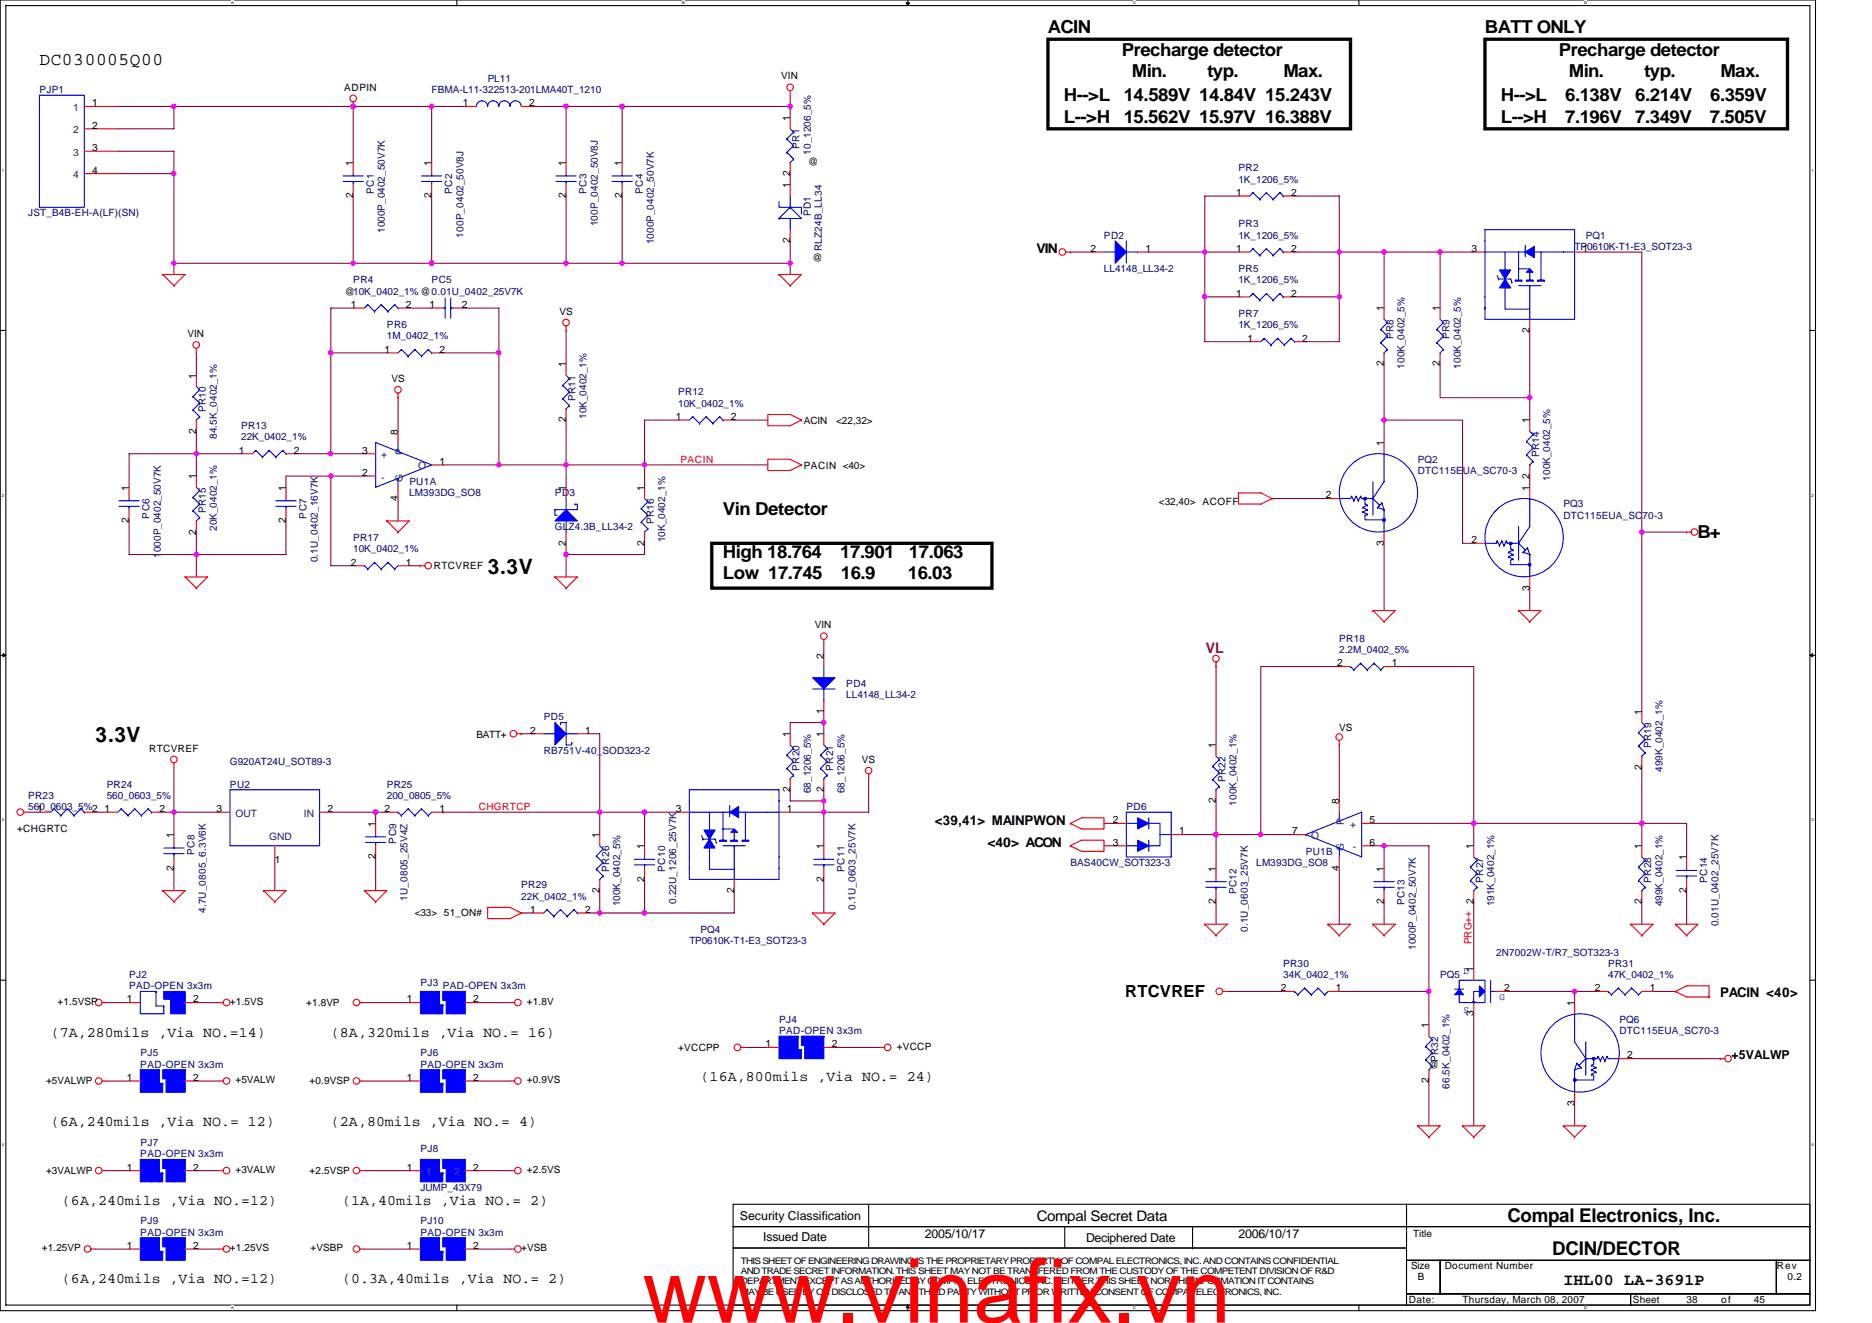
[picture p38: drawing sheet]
<svg xmlns="http://www.w3.org/2000/svg" width="297mm" height="210mm" viewBox="0 0 297 210" stroke-linecap="round" stroke-linejoin="round" font-family="sans-serif">
<defs><g id="words">
<text font-size="14.1" fill="#f00" x="102" y="209.9">www.vinafix.vn</text>
<g font-size="3.4">
<text x="77.4" y="91.1">3.3V</text>
<text x="15.2" y="117.8">3.3V</text>
</g>
<g font-size="3">
<text x="239.2" y="193.9">Compal Electronics, Inc.</text>
<text x="246.3" y="199.3">DCIN/DECTOR</text>
</g>
<g font-size="2.8">
<text x="166.2" y="5.3">ACIN</text>
<text x="235.6" y="5.3">BATT ONLY</text>
<text x="6.3" y="10.3">DC030005Q00</text>
<text x="178" y="8.9">Precharge detector</text>
<text x="247.3" y="8.9">Precharge detector</text>
<text x="168.8" y="16">H--&gt;L</text>
<text x="178.3" y="16">14.589V 14.84V 15.243V</text>
<text x="179.6" y="12.2">Min.</text>
<text x="191.6" y="12.2">typ.</text>
<text x="203.6" y="12.2">Max.</text>
<text x="238.1" y="16">H--&gt;L</text>
<text x="248.4" y="16">6.138V</text>
<text x="248.9" y="12.2">Min.</text>
<text x="259.5" y="16">6.214V</text>
<text x="260.9" y="12.2">typ.</text>
<text x="271.3" y="16">6.359V</text>
<text x="273" y="12.2">Max.</text>
<text x="168.8" y="19.5">L--&gt;H</text>
<text x="178.3" y="19.5">15.562V 15.97V 16.388V</text>
<text x="238.1" y="19.5">L--&gt;H</text>
<text x="248.4" y="19.5">7.196V</text>
<text x="259.5" y="19.5">7.349V</text>
<text x="271.3" y="19.5">7.505V</text>
<text x="114.7" y="81.8">Vin Detector</text>
<text x="114.7" y="88.5">High 18.764</text>
<text x="133.3" y="88.5">17.901</text>
<text x="144.2" y="88.5">17.063</text>
<text x="269.3" y="85.3">B+</text>
<text x="114.7" y="91.9">Low 17.745</text>
<text x="133.4" y="91.9">16.9</text>
<text x="144.1" y="91.9">16.03</text>
</g>
<g font-size="2.6">
<text x="178.6" y="158.2">RTCVREF</text>
<text x="248.1" y="204">IHL00 LA-3691P</text>
</g>
<text font-size="2.3" fill="#804000" x="191.3" y="103.7">VL</text>
<g font-size="2.3">
<text x="8" y="164.5">(7A,280mils ,Via NO.=14)</text>
<text x="52.5" y="164.5">(8A,320mils ,Via NO.= 16)</text>
<text x="111.2" y="171.6">(16A,800mils ,Via NO.= 24)</text>
<text x="8" y="178.8">(6A,240mils ,Via NO.= 12)</text>
<text x="52.5" y="178.8">(2A,80mils ,Via NO.= 4)</text>
<text x="9.8" y="191.2">(6A,240mils ,Via NO.=12)</text>
<text x="54.3" y="191.2">(1A,40mils ,Via NO.= 2)</text>
<text x="164.5" y="193.7">Compal Secret Data</text>
<text x="9.8" y="203.6">(6A,240mils ,Via NO.=12)</text>
<text x="54.3" y="203.6">(0.3A,40mils ,Via NO.= 2)</text>
</g>
<g font-size="2.1">
<text x="164.4" y="40.2">VIN</text>
<text x="148.3" y="130.9">&lt;39,41&gt; MAINPWON</text>
<text x="156.7" y="134.4">&lt;40&gt; ACON</text>
<text x="273" y="158.3">PACIN &lt;40&gt;</text>
</g>
<g font-size="1.9">
<text x="274.7" y="168.1">+5VALWP</text>
<text x="117.4" y="193.6">Security Classification</text>
<text x="121.1" y="197">Issued Date</text>
<text x="146.7" y="196.4">2005/10/17</text>
<text x="172.3" y="197.2">Deciphered Date</text>
<text x="196.5" y="196.4">2006/10/17</text>
</g>
<g font-size="1.6" fill="#000080">
<text x="6.3" y="14.8">PJP1</text>
<text x="68.5" y="14.8">FBMA-L11-322513-201LMA40T_1210</text>
<text x="77.4" y="13">PL11</text>
<text x="126.9" y="23.6" transform="rotate(-90 126.9 23.6)">PR1</text>
<text x="128.6" y="24.5" transform="rotate(-90 128.6 24.5)">10_1206_5%</text>
<text x="196.5" y="27.2">PR2</text>
<text x="196.5" y="29">1K_1206_5%</text>
<text x="4.5" y="34.3">JST_B4B-EH-A(LF)(SN)</text>
<text x="59.3" y="30.8" transform="rotate(-90 59.3 30.8)">PC1</text>
<text x="71.8" y="30.8" transform="rotate(-90 71.8 30.8)">PC2</text>
<text x="93.1" y="30.8" transform="rotate(-90 93.1 30.8)">PC3</text>
<text x="94.9" y="35.9" transform="rotate(-90 94.9 35.9)">100P_0402_50V8J</text>
<text x="102" y="30.8" transform="rotate(-90 102 30.8)">PC4</text>
<text x="128.6" y="34.3" transform="rotate(-90 128.6 34.3)">PD1</text>
<text x="61.1" y="37" transform="rotate(-90 61.1 37)">1000P_0402_50V7K</text>
<text x="73.5" y="37.7" transform="rotate(-90 73.5 37.7)">100P_0402_50V8J</text>
<text x="103.8" y="38.8" transform="rotate(-90 103.8 38.8)">1000P_0402_50V7K</text>
<text x="130.4" y="39.8" transform="rotate(-90 130.4 39.8)">RLZ24B_LL34</text>
<text x="175.2" y="37.9">PD2</text>
<text x="196.5" y="36.1">PR3</text>
<text x="196.5" y="37.9">1K_1206_5%</text>
<text x="249.8" y="39.6">TP0610K-T1-E3_SOT23-3</text>
<text x="251.6" y="37.9">PQ1</text>
<text x="56" y="45">PR4</text>
<text x="68.5" y="45">PC5</text>
<text x="175.2" y="43.2">LL4148_LL34-2</text>
<text x="196.5" y="43.2">PR5</text>
<text x="196.5" y="45">1K_1206_5%</text>
<text x="61.4" y="52.1">PR6</text>
<text x="61.4" y="53.9">1M_0402_1%</text>
<text x="196.5" y="50.3">PR7</text>
<text x="196.5" y="52.1">1K_1206_5%</text>
<text x="221.1" y="53.9" transform="rotate(-90 221.1 53.9)">PR8</text>
<text x="230" y="53.9" transform="rotate(-90 230 53.9)">PR9</text>
<text x="222.9" y="58.5" transform="rotate(-90 222.9 58.5)">100K_0402_5%</text>
<text x="231.8" y="58.5" transform="rotate(-90 231.8 58.5)">100K_0402_5%</text>
<text x="32.6" y="65.4" transform="rotate(-90 32.6 65.4)">PR10</text>
<text x="91.3" y="63.6" transform="rotate(-90 91.3 63.6)">PR11</text>
<text x="107.6" y="62.8">PR12</text>
<text x="107.6" y="64.5">10K_0402_1%</text>
<text x="34.4" y="69.7" transform="rotate(-90 34.4 69.7)">84.5K_0402_1%</text>
<text x="38.3" y="68.1">PR13</text>
<text x="38.3" y="69.9">22K_0402_1%</text>
<text x="93.1" y="66.5" transform="rotate(-90 93.1 66.5)">10K_0402_1%</text>
<text x="65" y="77">PU1A</text>
<text x="225" y="73.4">PQ2</text>
<text x="225" y="75.2">DTC115EUA_SC70-3</text>
<text x="244.2" y="72.5" transform="rotate(-90 244.2 72.5)">PR14</text>
<text x="246" y="76.3" transform="rotate(-90 246 76.3)">100K_0402_5%</text>
<text x="23.7" y="82.3" transform="rotate(-90 23.7 82.3)">PC6</text>
<text x="32.6" y="81.4" transform="rotate(-90 32.6 81.4)">PR15</text>
<text x="48.6" y="82.3" transform="rotate(-90 48.6 82.3)">PC7</text>
<text x="64.9" y="78.8">LM393DG_SO8</text>
<text x="88" y="78.8">PD3</text>
<text x="103.8" y="83.2" transform="rotate(-90 103.8 83.2)">PR16</text>
<text x="248.1" y="80.5">PQ3</text>
<text x="248.1" y="82.3">DTC115EUA_SC70-3</text>
<text x="25.5" y="88.5" transform="rotate(-90 25.5 88.5)">1000P_0402_50V7K</text>
<text x="34.4" y="84.3" transform="rotate(-90 34.4 84.3)">20K_0402_1%</text>
<text x="50.4" y="89.3" transform="rotate(-90 50.4 89.3)">0.1U_0402_16V7K</text>
<text x="56" y="85.9">PR17</text>
<text x="56" y="87.7">10K_0402_1%</text>
<text x="88" y="84.1">GLZ4.3B_LL34-2</text>
<text x="105.5" y="86.1" transform="rotate(-90 105.5 86.1)">10K_0402_1%</text>
<text x="212.5" y="101.9">PR18</text>
<text x="212.5" y="103.7">2.2M_0402_5%</text>
<text x="134.3" y="109">PD4</text>
<text x="134.3" y="110.8">LL4148_LL34-2</text>
<text x="86.3" y="114.3">PD5</text>
<text x="86.3" y="119.7">RB751V-40_SOD323-2</text>
<text x="262" y="118.8" transform="rotate(-90 262 118.8)">PR19</text>
<text x="16.9" y="125">PR24</text>
<text x="36.5" y="125">PU2</text>
<text x="36.5" y="121.4">G920AT24U_SOT89-3</text>
<text x="61.4" y="125">PR25</text>
<text x="126.9" y="122.3" transform="rotate(-90 126.9 122.3)">PR20</text>
<text x="128.6" y="125.9" transform="rotate(-90 128.6 125.9)">68_1206_5%</text>
<text x="132.2" y="122.3" transform="rotate(-90 132.2 122.3)">PR21</text>
<text x="134" y="125.9" transform="rotate(-90 134 125.9)">68_1206_5%</text>
<text x="194.4" y="124.1" transform="rotate(-90 194.4 124.1)">PR22</text>
<text x="263.8" y="122.5" transform="rotate(-90 263.8 122.5)">499K_0402_1%</text>
<text x="4.5" y="126.8">PR23</text>
<text x="4.5" y="128.5">560_0603_5%2</text>
<text x="16.9" y="126.8">560_0603_5%</text>
<text x="61.4" y="126.8">200_0805_5%</text>
<text x="178.7" y="128.5">PD6</text>
<text x="196.2" y="127.8" transform="rotate(-90 196.2 127.8)">100K_0402_1%</text>
<text x="30.9" y="135.7" transform="rotate(-90 30.9 135.7)">PC8</text>
<text x="62.9" y="133.9" transform="rotate(-90 62.9 133.9)">PC9</text>
<text x="169.8" y="137.4">BAS40CW_SOT323-3</text>
<text x="199.3" y="137.4">LM393DG_SO8</text>
<text x="207.2" y="135.7">PU1B</text>
<text x="64.6" y="143" transform="rotate(-90 64.6 143)">1U_0805_25V4Z</text>
<text x="82.7" y="141">PR29</text>
<text x="82.7" y="142.8">22K_0402_1%</text>
<text x="96.6" y="138.3" transform="rotate(-90 96.6 138.3)">PR26</text>
<text x="98.4" y="143.8" transform="rotate(-90 98.4 143.8)">100K_0402_5%</text>
<text x="105.5" y="138.3" transform="rotate(-90 105.5 138.3)">PC10</text>
<text x="107.3" y="143.5" transform="rotate(-90 107.3 143.5)">0.22U_1206_25V7K</text>
<text x="134" y="138.3" transform="rotate(-90 134 138.3)">PC11</text>
<text x="196.2" y="141.9" transform="rotate(-90 196.2 141.9)">PC12</text>
<text x="222.9" y="143.7" transform="rotate(-90 222.9 143.7)">PC13</text>
<text x="235.3" y="140.1" transform="rotate(-90 235.3 140.1)">PR27</text>
<text x="237.1" y="143.8" transform="rotate(-90 237.1 143.8)">191K_0402_1%</text>
<text x="262" y="140.1" transform="rotate(-90 262 140.1)">PR28</text>
<text x="263.8" y="143.8" transform="rotate(-90 263.8 143.8)">499K_0402_1%</text>
<text x="270.9" y="140.1" transform="rotate(-90 270.9 140.1)">PC14</text>
<text x="32.6" y="144.9" transform="rotate(-90 32.6 144.9)">4.7U_0805_6.3V6K</text>
<text x="109.4" y="149.9">TP0610K-T1-E3_SOT23-3</text>
<text x="111.2" y="148.1">PQ4</text>
<text x="135.8" y="144.4" transform="rotate(-90 135.8 144.4)">0.1U_0603_25V7K</text>
<text x="198" y="147.9" transform="rotate(-90 198 147.9)">0.1U_0603_25V7K</text>
<text x="272.7" y="147" transform="rotate(-90 272.7 147)">0.01U_0402_25V7K</text>
<text x="20.5" y="155.2">PJ2</text>
<text x="203.6" y="153.4">PR30</text>
<text x="203.6" y="155.2">34K_0402_1%</text>
<text x="224.7" y="150.8" transform="rotate(-90 224.7 150.8)">1000P_0402_50V7K</text>
<text x="228.5" y="155.2">PQ5</text>
<text x="237.4" y="151.7">2N7002W-T/R7_SOT323-3</text>
<text x="255.2" y="153.4">PR31</text>
<text x="255.2" y="155.2">47K_0402_1%</text>
<text x="20.5" y="157">PAD-OPEN 3x3m</text>
<text x="66.7" y="156.5">PJ3</text>
<text x="70.3" y="157">PAD-OPEN 3x3m</text>
<text x="22.3" y="167.7">PJ5</text>
<text x="66.7" y="167.7">PJ6</text>
<text x="123.6" y="164.1">PAD-OPEN 3x3m</text>
<text x="123.6" y="162.3">PJ4</text>
<text x="257" y="162.3">PQ6</text>
<text x="257" y="164.1">DTC115EUA_SC70-3</text>
<text x="22.3" y="169.4">PAD-OPEN 3x3m</text>
<text x="66.7" y="169.4">PAD-OPEN 3x3m</text>
<text x="228.2" y="168.6" transform="rotate(-90 228.2 168.6)">PR32</text>
<text x="230" y="172.8" transform="rotate(-90 230 172.8)">66.5K_0402_1%</text>
<text x="22.3" y="183.7">PAD-OPEN 3x3m</text>
<text x="22.3" y="181.9">PJ7</text>
<text x="66.7" y="182.8">PJ8</text>
<text x="66.7" y="189">JUMP_43X79</text>
<text x="22.3" y="196.1">PAD-OPEN 3x3m</text>
<text x="22.3" y="194.3">PJ9</text>
<text x="66.7" y="194.3">PJ10</text>
<text x="66.7" y="196.1">PAD-OPEN 3x3m</text>
</g>
<g font-size="1.6" fill="#004080">
<text x="11.6" y="17.6">1</text>
<text x="11.6" y="21.2">2</text>
<text x="11.6" y="24.7">3</text>
<text x="11.6" y="28.3">4</text>
<text x="60.5" y="72.7">+</text>
<text x="60.5" y="76.3">-</text>
<text x="63.9" y="76.5" transform="rotate(-90 63.9 76.5)">G</text>
<text x="63.9" y="72.2" transform="rotate(-90 63.9 72.2)">P</text>
<text x="66.4" y="74.5">O</text>
<text x="37.4" y="129.6">OUT</text>
<text x="48.2" y="129.6">IN</text>
<text x="213.3" y="130.9" transform="rotate(-90 213.3 130.9)">P</text>
<text x="214.2" y="131.4">+</text>
<text x="42.7" y="133.3">GND</text>
<text x="208.1" y="133.2">O</text>
<text x="213.3" y="135.1" transform="rotate(-90 213.3 135.1)">G</text>
<text x="214.6" y="135">-</text>
<text x="67.6" y="186.5">1</text>
<text x="72" y="186.5">2</text>
</g>
<g font-size="1.6">
<text x="14.6" y="16.9">1</text>
<text x="54.6" y="14.4">ADPIN</text>
<text x="73.5" y="16.9">1</text>
<text x="84" y="16.9">2</text>
<text x="124" y="12.6">VIN</text>
<text x="14.6" y="24">3</text>
<text x="14.6" y="20.4">2</text>
<text x="125.4" y="19.2" transform="rotate(-90 125.4 19.2)">1</text>
<text x="14.6" y="27.5">4</text>
<text x="56" y="26.3" transform="rotate(-90 56 26.3)">1</text>
<text x="68.5" y="26.3" transform="rotate(-90 68.5 26.3)">1</text>
<text x="89.8" y="26.3" transform="rotate(-90 89.8 26.3)">1</text>
<text x="98.7" y="26.3" transform="rotate(-90 98.7 26.3)">1</text>
<text x="125.4" y="29.9" transform="rotate(-90 125.4 29.9)">1</text>
<text x="125.4" y="27.9" transform="rotate(-90 125.4 27.9)">2</text>
<text x="128.2" y="26.1">@</text>
<text x="56" y="31.5" transform="rotate(-90 56 31.5)">2</text>
<text x="68.5" y="31.5" transform="rotate(-90 68.5 31.5)">2</text>
<text x="89.8" y="31.5" transform="rotate(-90 89.8 31.5)">2</text>
<text x="98.7" y="31.5" transform="rotate(-90 98.7 31.5)">2</text>
<text x="196.1" y="31.1">1</text>
<text x="204.9" y="31.1">2</text>
<text x="125.4" y="38.6" transform="rotate(-90 125.4 38.6)">2</text>
<text x="128.9" y="41.4">@</text>
<text x="173" y="40">2</text>
<text x="181.8" y="40">1</text>
<text x="196.1" y="40">1</text>
<text x="204.9" y="40">2</text>
<text x="233.5" y="40">3</text>
<text x="251.1" y="40">1</text>
<text x="54.7" y="46.8">@10K_0402_1% @0.01U_0402_25V7K</text>
<text x="196.1" y="47.1">1</text>
<text x="204.9" y="47.1">2</text>
<text x="29.7" y="53.5">VIN</text>
<text x="55.7" y="48.9">1</text>
<text x="64.4" y="48.9">2</text>
<text x="68.1" y="48.9">1</text>
<text x="73.3" y="48.9">2</text>
<text x="88.8" y="50">VS</text>
<text x="219.6" y="49.4" transform="rotate(-90 219.6 49.4)">1</text>
<text x="228.5" y="49.4" transform="rotate(-90 228.5 49.4)">1</text>
<text x="242.7" y="52.8" transform="rotate(-90 242.7 52.8)">2</text>
<text x="61" y="56">1</text>
<text x="69.7" y="56">2</text>
<text x="89.8" y="58.3" transform="rotate(-90 89.8 58.3)">1</text>
<text x="197.9" y="54.2">1</text>
<text x="206.6" y="54.2">2</text>
<text x="219.6" y="58.2" transform="rotate(-90 219.6 58.2)">2</text>
<text x="228.5" y="58.2" transform="rotate(-90 228.5 58.2)">2</text>
<text x="31.1" y="60.1" transform="rotate(-90 31.1 60.1)">1</text>
<text x="62.1" y="60.6">VS</text>
<text x="31.1" y="68.8" transform="rotate(-90 31.1 68.8)">2</text>
<text x="37.9" y="72">1</text>
<text x="46.6" y="72">2</text>
<text x="57.5" y="72">3</text>
<text x="63.1" y="69" transform="rotate(-90 63.1 69)">8</text>
<text x="89.8" y="67.1" transform="rotate(-90 89.8 67.1)">2</text>
<text x="107.2" y="66.7">1</text>
<text x="116" y="66.7">2</text>
<text x="127.5" y="67.4">ACIN</text>
<text x="132.7" y="67.4">&lt;22,32&gt;</text>
<text x="219.6" y="70.8" transform="rotate(-90 219.6 70.8)">1</text>
<text x="242.7" y="67.2" transform="rotate(-90 242.7 67.2)">1</text>
<text x="20.5" y="77.9" transform="rotate(-90 20.5 77.9)">1</text>
<text x="31.1" y="76.1" transform="rotate(-90 31.1 76.1)">1</text>
<text x="45.4" y="77.9" transform="rotate(-90 45.4 77.9)">1</text>
<text x="57.5" y="75.5">2</text>
<text x="69.7" y="73.8">1</text>
<text x="89.8" y="77.9" transform="rotate(-90 89.8 77.9)">1</text>
<text x="102.3" y="77.9" transform="rotate(-90 102.3 77.9)">1</text>
<text x="127.5" y="74.5">PACIN &lt;40&gt;</text>
<text x="242.7" y="77.9" transform="rotate(-90 242.7 77.9)">1</text>
<text x="242.7" y="75.9" transform="rotate(-90 242.7 75.9)">2</text>
<text x="20.5" y="83.1" transform="rotate(-90 20.5 83.1)">2</text>
<text x="45.4" y="83.1" transform="rotate(-90 45.4 83.1)">2</text>
<text x="63.1" y="79.5" transform="rotate(-90 63.1 79.5)">4</text>
<text x="183.9" y="80.2">&lt;32,40&gt;</text>
<text x="190.8" y="80.2">ACOFF</text>
<text x="210.4" y="79.1">2</text>
<text x="31.1" y="84.8" transform="rotate(-90 31.1 84.8)">2</text>
<text x="55.7" y="89.8">2</text>
<text x="64.4" y="89.8">1</text>
<text x="89.8" y="86.6" transform="rotate(-90 89.8 86.6)">2</text>
<text x="102.3" y="86.6" transform="rotate(-90 102.3 86.6)">2</text>
<text x="219.6" y="86.6" transform="rotate(-90 219.6 86.6)">3</text>
<text x="233.5" y="86.2">2</text>
<text x="68.9" y="90.3">RTCVREF</text>
<text x="242.7" y="93.7" transform="rotate(-90 242.7 93.7)">3</text>
<text x="129.3" y="99.7">VIN</text>
<text x="130.7" y="104.5" transform="rotate(-90 130.7 104.5)">2</text>
<text x="212.2" y="105.8">2</text>
<text x="220.9" y="105.8">1</text>
<text x="130.7" y="113.3" transform="rotate(-90 130.7 113.3)">1</text>
<text x="260.5" y="113.4" transform="rotate(-90 260.5 113.4)">1</text>
<text x="23.7" y="119.3">RTCVREF</text>
<text x="75.6" y="117.2">BATT+</text>
<text x="84.1" y="116.4">2</text>
<text x="92.9" y="116.4">1</text>
<text x="125.4" y="117" transform="rotate(-90 125.4 117)">1</text>
<text x="130.7" y="117" transform="rotate(-90 130.7 117)">1</text>
<text x="192.9" y="118.8" transform="rotate(-90 192.9 118.8)">1</text>
<text x="212.5" y="116.1">VS</text>
<text x="125.4" y="125.7" transform="rotate(-90 125.4 125.7)">2</text>
<text x="130.7" y="125.7" transform="rotate(-90 130.7 125.7)">2</text>
<text x="136.8" y="121.1">VS</text>
<text x="260.5" y="122.2" transform="rotate(-90 260.5 122.2)">2</text>
<text x="5.9" y="128.9">1</text>
<text x="16.6" y="128.9">1</text>
<text x="25.3" y="128.9">2</text>
<text x="34.4" y="128.9">3</text>
<text x="52" y="128.9">2</text>
<text x="59.6" y="131.2" transform="rotate(-90 59.6 131.2)">1</text>
<text x="61" y="128.9">2</text>
<text x="69.7" y="128.9">1</text>
<text x="107.2" y="128.9">3</text>
<text x="124.9" y="128.9">1</text>
<text x="176.6" y="130.7">2</text>
<text x="192.9" y="127.5" transform="rotate(-90 192.9 127.5)">2</text>
<text x="212.5" y="127.7" transform="rotate(-90 212.5 127.7)">8</text>
<text x="217.3" y="130.7">5</text>
<text x="2.7" y="132.1">+CHGRTC</text>
<text x="27.6" y="133" transform="rotate(-90 27.6 133)">1</text>
<text x="43.6" y="136.9">1</text>
<text x="59.6" y="136.4" transform="rotate(-90 59.6 136.4)">2</text>
<text x="95.1" y="133" transform="rotate(-90 95.1 133)">1</text>
<text x="102.3" y="134.8" transform="rotate(-90 102.3 134.8)">1</text>
<text x="130.7" y="134.8" transform="rotate(-90 130.7 134.8)">1</text>
<text x="176.6" y="134.2">3</text>
<text x="187.1" y="132.4">1</text>
<text x="205" y="132.4">7</text>
<text x="217.3" y="134.2">6</text>
<text x="233.8" y="134.8" transform="rotate(-90 233.8 134.8)">1</text>
<text x="260.5" y="134.8" transform="rotate(-90 260.5 134.8)">1</text>
<text x="267.6" y="136.5" transform="rotate(-90 267.6 136.5)">1</text>
<text x="27.6" y="138.2" transform="rotate(-90 27.6 138.2)">2</text>
<text x="95.1" y="141.7" transform="rotate(-90 95.1 141.7)">2</text>
<text x="102.3" y="140" transform="rotate(-90 102.3 140)">2</text>
<text x="116.5" y="141.7" transform="rotate(-90 116.5 141.7)">2</text>
<text x="130.7" y="140" transform="rotate(-90 130.7 140)">2</text>
<text x="192.9" y="143.5" transform="rotate(-90 192.9 143.5)">2</text>
<text x="192.9" y="138.3" transform="rotate(-90 192.9 138.3)">1</text>
<text x="212.5" y="138.2" transform="rotate(-90 212.5 138.2)">4</text>
<text x="219.6" y="143.5" transform="rotate(-90 219.6 143.5)">2</text>
<text x="219.6" y="138.3" transform="rotate(-90 219.6 138.3)">1</text>
<text x="260.5" y="143.5" transform="rotate(-90 260.5 143.5)">2</text>
<text x="267.6" y="141.7" transform="rotate(-90 267.6 141.7)">2</text>
<text x="65.8" y="145.4">&lt;33&gt; 51_ON#</text>
<text x="84.1" y="144.9">1</text>
<text x="92.9" y="144.9">2</text>
<text x="233.8" y="154.3" transform="rotate(-90 233.8 154.3)">1</text>
<text x="9.1" y="159.5">+1.5VSP</text>
<text x="20.1" y="159.1">1</text>
<text x="30.6" y="159.1">2</text>
<text x="36.5" y="159.5">+1.5VS</text>
<text x="48.6" y="159.7">+1.8VP</text>
<text x="64.6" y="159.1">1</text>
<text x="75.1" y="159.1">2</text>
<text x="83.6" y="159.5">+1.8V</text>
<text x="203.3" y="157.3">2</text>
<text x="212" y="157.3">1</text>
<text x="233.8" y="161.3" transform="rotate(-90 233.8 161.3)">3</text>
<text x="238.7" y="157.3">2</text>
<text x="249.8" y="159.7" transform="rotate(-90 249.8 159.7)">1</text>
<text x="253" y="157.3">2</text>
<text x="261.8" y="157.3">1</text>
<text x="107.6" y="166.8">+VCCPP</text>
<text x="121.5" y="166.2">1</text>
<text x="132" y="166.2">2</text>
<text x="142.3" y="166.6">+VCCP</text>
<text x="226.7" y="163.2" transform="rotate(-90 226.7 163.2)">1</text>
<text x="258.2" y="168">2</text>
<text x="7.3" y="172.1">+5VALWP</text>
<text x="20.1" y="171.6">1</text>
<text x="30.6" y="171.6">2</text>
<text x="37.4" y="171.9">+5VALW</text>
<text x="49.1" y="172.1">+0.9VSP</text>
<text x="64.6" y="171.6">1</text>
<text x="75.1" y="171.6">2</text>
<text x="83.6" y="171.9">+0.9VS</text>
<text x="226.7" y="172" transform="rotate(-90 226.7 172)">2</text>
<text x="226.7" y="169.4">@</text>
<text x="249.8" y="175.5" transform="rotate(-90 249.8 175.5)">3</text>
<text x="20.1" y="185.8">1</text>
<text x="30.6" y="185.8">2</text>
<text x="64.6" y="185.8">1</text>
<text x="75.1" y="185.8">2</text>
<text x="7.3" y="186.3">+3VALWP</text>
<text x="37.4" y="186.2">+3VALW</text>
<text x="49.1" y="186.3">+2.5VSP</text>
<text x="83.6" y="186.2">+2.5VS</text>
<text x="224.2" y="196.3">Title</text>
<text x="6.6" y="198.6">+1.25VP</text>
<text x="20.1" y="198.2">1</text>
<text x="30.6" y="198.2">2</text>
<text x="36.5" y="198.6">+1.25VS</text>
<text x="49.3" y="198.6">+VSBP</text>
<text x="64.6" y="198.2">1</text>
<text x="75.1" y="198.2">2</text>
<text x="82.7" y="198.6">+VSB</text>
<text x="223.9" y="201.4">Size</text>
<text x="225" y="203.2">B</text>
<text x="229.2" y="201.4">Document Number</text>
<text x="281.9" y="201.4">Rev</text>
<text x="283.7" y="203.2">0.2</text>
<text x="223.5" y="206.8">Date:</text>
<text x="232.1" y="206.8">Thursday, March 08, 2007</text>
<text x="259.1" y="206.8">Sheet</text>
<text x="267.6" y="206.8">38</text>
<text x="273.1" y="206.8">of</text>
<text x="278.3" y="206.8">45</text>
</g>
<g font-size="1.6" fill="#f00">
<text x="108" y="73.4">PACIN</text>
<text x="76" y="128.5">CHGRTCP</text>
<text x="233.5" y="149.9" transform="rotate(-90 233.5 149.9)">PRG++ 2</text>
</g>
<g font-size="1.6" fill="#00f">
<text x="232.2" y="154.5">D</text>
<text x="232.2" y="160.7">S</text>
<text x="237.9" y="158.8">G</text>
</g>
<g font-size="1.4">
<text x="117.6" y="200.6">THIS SHEET OF ENGINEERING DRAWING IS THE PROPRIETARY PROPERTY OF COMPAL ELECTRONICS, INC. AND CONTAINS CONFIDENTIAL</text>
<text x="117.6" y="202.2">AND TRADE SECRET INFORMATION. THIS SHEET MAY NOT BE TRANSFERED FROM THE CUSTODY OF THE COMPETENT DIVISION OF R&amp;D</text>
<text x="117.6" y="203.8">DEPARTMENT EXCEPT AS AUTHORIZED BY COMPAL ELECTRONICS, INC. NEITHER THIS SHEET NOR THE INFORMATION IT CONTAINS</text>
<text x="117.6" y="205.5">MAY BE USED BY OR DISCLOSED TO ANY THIRD PARTY WITHOUT PRIOR WRITTEN CONSENT OF COMPAL ELECTRONICS, INC.</text>
</g>
<g font-size=".6">
<text x="36.7" y=".7">A</text>
<text x="108.3" y=".7">B</text>
<text x="179.8" y=".7">C</text>
<text x="251.4" y=".7">D</text>
<text x=".3" y="27.2">1</text>
<text x="287.4" y="27.2">1</text>
<text x=".3" y="78.8">2</text>
<text x="287.4" y="78.8">2</text>
<text x=".3" y="130.4">3</text>
<text x="287.4" y="130.4">3</text>
<text x=".3" y="181.9">4</text>
<text x="287.4" y="181.9">4</text>
<text x="36.7" y="207.8">A</text>
<text x="179.8" y="207.8">C</text>
<text x="251.4" y="207.8">D</text>
</g>
</g></defs>
<path d="M0 0h288.1v208h-288.1zM.9 .9h286.3v206.2h-286.3z" fill="none" stroke="#000" stroke-width=".17"/>
<g fill="#fff">
<path d="M36.7 .1h.4v.7h-.4z"/>
<path d="M36.7 207.2h.4v.7h-.4z"/>
</g>
<path d="M72.5 0v.9M72.5 207.1v.9" fill="none" stroke="#000" stroke-width=".17"/>
<g fill="#fff">
<path d="M108.3 .1h.4v.7h-.4z"/>
<path d="M108.3 207.2h.4v.7h-.4z"/>
</g>
<path d="M144.1 0v.9M144.1 207.1v.9" fill="none" stroke="#000" stroke-width=".17"/>
<path d="M143.8 .4h.5l-.2 .5zM144.1 207.1l.2 .5h-.5z" fill="#000" stroke="#000" stroke-width=".16"/>
<g fill="#fff">
<path d="M179.8 .1h.5v.7h-.5z"/>
<path d="M179.8 207.2h.5v.7h-.5z"/>
</g>
<path d="M215.6 0v.9M215.6 207.1v.9" fill="none" stroke="#000" stroke-width=".17"/>
<g fill="#fff">
<path d="M251.4 .1h.4v.7h-.4z"/>
<path d="M251.4 207.2h.4v.7h-.4z"/>
<path d="M.3 26.7h.3v.7h-.3z"/>
<path d="M287.4 26.7h.4v.7h-.4z"/>
<path d="M.3 78.2h.3v.7h-.3z"/>
<path d="M287.4 78.2h.4v.7h-.4z"/>
</g>
<path d="M0 52.5h.9M287.2 52.5h.9" fill="none" stroke="#000" stroke-width=".17"/>
<g fill="#fff">
<path d="M.3 129.8h.3v.7h-.3z"/>
<path d="M287.4 129.8h.4v.7h-.4z"/>
</g>
<path d="M0 104h.9M287.2 104h.9" fill="none" stroke="#000" stroke-width=".17"/>
<path d="M.5 103.7l.4 .3-.4 .3zM287.2 104l.4-.3v.6z" fill="#000" stroke="#000" stroke-width=".16"/>
<g fill="#fff">
<path d="M.3 181.4h.3v.7h-.3z"/>
<path d="M287.4 181.4h.4v.7h-.4z"/>
</g>
<g fill="none" stroke="#000" stroke-width=".17">
<path d="M0 155.6h.9M287.2 155.6h.9M116.3 191.1h106.9v3.6h-106.9zM116.3 194.7h106.9v3.4h-106.9zM116.3 198.1h106.9v9h-106.9zM137.8 194.7h.1M137.8 194.7v3.4M137.8 191.1v3.6M168.9 194.7v3.4M189.2 198.1h.1M189.2 194.7v3.4M223.2 191.1h64v3.6h-64z"/>
<path d="M223.2 194.7h64v5.3h-64zM223.2 200h5.3v5.4h-5.3zM223.2 205.4h35.5v1.7h-35.5zM228.5 200h53.4v5.4h-53.4zM258.7 205.4h28.5v1.7h-28.5zM281.9 200h5.3v5.4h-5.3z"/>
</g>
<g fill="none" stroke="#800040" stroke-width=".17">
<path d="M18.7 16.9h8.9M27.6 16.9h28.4M27.6 16.9v3.5h-8.9M56 16.9h12.5M56 16.9v8.9M68.5 16.9h5.3M68.5 16.9v8.9M84.5 16.9h5.3M89.8 16.9v8.9M89.8 16.9h8.9M98.7 16.9v8.9M98.7 16.9h26.7"/>
<path d="M125.4 15.1v1.8M125.4 16.9v1.8M18.7 24h8.9v3.6M18.7 27.6h8.9M27.6 27.6v14.2M27.6 27.6h.1M56 31.1v10.7M68.5 31.1v10.7M89.8 31.1v10.7M98.7 31.1v10.7M125.4 38.2v3.6M125.4 27.6v1.7"/>
<path d="M196.5 31.1h-5.3v8.9h5.3M205.4 31.1h7.1v8.9M27.6 41.8v1.8M27.6 41.8h28.4M31.2 56v3.6M52.5 56h8.9M52.5 56v16M56 48.9h-3.5v7.1M56 41.8h12.5M64.9 48.9h3.6M68.5 41.8h21.3M70.3 56h8.9v17.8"/>
<path d="M73.8 48.9h5.4v7.1M89.8 52.5v5.3M89.8 41.8h8.9M98.7 41.8h26.7M125.4 41.8v1.8M169.8 40h3.6M182.3 40h8.9v7.1M191.2 47.1h5.3M191.2 47.1v7.1h7.1M205.4 47.1h7.1M205.4 40h7.1M212.5 40v7.1"/>
<path d="M212.5 40h7.1M212.5 47.1v7.1h-5.3M219.6 40v8.9M219.6 40h8.9M219.6 57.8v8.9h12.5v19.5h1.7M228.5 40v8.9M228.5 40h5.3M228.5 57.8v5.3h14.2M242.7 52.5v10.6M251.6 40h8.9v44.5M31.2 68.5v3.5M31.2 72h-10.7v5.3"/>
<path d="M31.2 72h7.1M31.2 72v3.6M47.2 72h5.3M52.5 75.6h-7.1v1.7M52.5 75.6v14.2h3.5M52.5 72h5.3M52.5 75.6h5.3M63.2 63.1v5.4M63.2 79.1v3.6M70.3 73.8h8.9M79.2 73.8h10.6M89.8 73.8v3.5"/>
<path d="M89.8 73.8h12.5M89.8 66.7v7.1M102.3 73.8v3.5M102.3 73.8h.1M102.3 73.8h19.5M107.6 66.7h-5.3v7.1M116.5 66.7h5.3M201.8 79.1h8.9M219.6 66.7v3.5M242.7 63.1v3.6M242.7 75.6v1.7M20.5 82.7v5.3h10.7v3.6"/>
<path d="M45.4 82.7v5.3h-14.2v-3.5M64.9 89.8h1.8M89.8 86.2v5.4M102.3 86.2v1.8h-12.5M219.6 86.2v10.7M242.7 93.3v3.6M260.5 84.5h7.1M260.5 84.5v28.4M82.7 116.5h1.8M93.4 116.5h1.8v12.4M130.7 114.7v1.8M130.7 114.7h-5.3v1.8"/>
<path d="M130.7 102.2v1.8M130.7 112.9v1.8M193 105.8v12.4M212.5 105.8h-12.4v26.7M212.5 118.2v8.9M221.4 105.8h12.4v24.9M4.5 128.9h1.8M15.2 128.9h1.7M25.8 128.9h1.8M27.6 137.8v3.6M27.6 128.9v3.6M27.6 128.9h7.1"/>
<path d="M27.6 121.8v7.1M43.6 136v5.4M52.5 128.9h7.1M59.6 136v5.4M59.6 128.9v1.8M59.6 128.9h1.8M70.3 128.9h.1M70.3 128.9h24.9M95.2 128.9h7.1M95.2 128.9v3.6M102.3 139.6v5.3M102.3 128.9h5.3"/>
<path d="M102.3 128.9v5.3M125.4 125.3v1.8h5.3M130.7 139.6v5.3M130.7 127.1v7.1M130.7 125.3v1.8M137.8 123.6v5.3h-12.4M175.2 130.7h1.8M175.2 134.2h1.8M187.6 132.5h5.4M193 132.5v5.3M193 132.5h12.4M193 127.1v5.4"/>
<path d="M212.5 137.8v8.9M217.8 134.2h1.8M217.8 130.7h16M219.6 134.2h7.1v23.2M219.6 134.2v3.6M233.8 130.7h26.7M233.8 130.7v3.5M260.5 121.8v8.9M260.5 130.7v3.5M260.5 130.7h7.1v5.3M16.9 159.1h3.6M31.2 159.1h3.5"/>
<path d="M57.8 159.1h7.1M75.6 159.1h5.3M82.7 144.9h1.8M93.4 144.9h1.8M95.2 141.4v3.5M95.2 144.9h7.1M116.5 141.4v3.5h-14.2M193 143.1v3.6M194.7 157.4h8.9M212.5 157.4h14.2M219.6 143.1v3.6M226.7 157.4v5.3"/>
<path d="M233.8 143.1h.1M233.8 143.1v10.7M239.2 157.4h10.6v1.7M249.8 157.4h3.6M260.5 143.1v3.6M262.3 157.4h3.6M267.6 141.4v5.3M16.9 171.6h3.6M31.2 171.6h3.5M57.8 171.6h7.1M75.6 171.6h5.3M118.3 166.2h3.5"/>
<path d="M132.5 166.2h7.1M226.7 171.6v7.1M233.8 160.9v17.8M249.8 175.1v3.6M258.7 168h14.3M15.2 198.2h5.3M16.9 185.8h3.6M31.2 185.8h3.5M31.2 198.2h3.5M57.8 198.2h7.1M57.8 185.8h7.1M75.6 185.8h5.3"/>
<path d="M75.6 198.2h5.3"/>
</g>
<g fill="none" stroke="#f00" stroke-width=".17">
<path d="M13.4 16.9h5.3M56 16.9h.1M56 16.2v.7M73.8 16.9h1.8M82.7 16.9h1.8M125.4 14.4v.7M125.4 18.7v1.7M13.4 24h5.3M13.4 27.6h5.3M13.4 20.4h5.3M56 25.8v1.8M56 29.3v1.8"/>
<path d="M68.5 25.8v1.8M68.5 29.3v1.8M89.8 25.8v1.8M89.8 29.3v1.8M98.7 25.8v1.8M98.7 29.3v1.8M125.4 25.8v1.8M125.4 29.3v1.8M125.4 36.4v1.8M196.5 31.1h1.8M203.6 31.1h1.8M25.8 43.6h3.6l-1.8 1.7"/>
<path d="M25.8 43.6h.1M25.8 43.6l1.8 1.7M27.6 45.3h.1M31.2 56h.1M31.2 55.3v.7M31.2 59.6v1.7M56 48.9h1.8M61.4 56h1.8M63.2 48.9h1.7M68.5 48.9h1.8M68.5 56h1.8M72 48.9h1.8"/>
<path d="M89.8 52.5h.1M89.8 51.7v.8M89.8 57.8v1.8M123.6 43.6h3.6l-1.8 1.7M123.6 43.6h.1M123.6 43.6l1.8 1.7M125.4 45.3h.1M169.1 40h.7M169.8 40h.1M173.4 40h1.8M180.5 40h1.8M196.5 40h1.8"/>
<path d="M196.5 47.1h1.8M198.3 54.2h1.8M203.6 40h1.8M203.6 47.1h1.8M205.4 54.2h1.8M219.6 48.9v1.8M219.6 56v1.8M228.5 48.9v1.8M228.5 56v1.8M233.8 40h1.8M242.7 50.7v1.8M249.8 40h1.8"/>
<path d="M20.5 77.3v1.8M31.2 66.7v1.8M31.2 75.6v1.7M38.3 72h1.7M45.4 72h1.8M45.4 77.3v1.8M57.8 72h1.8M57.8 75.6h1.8M63.2 63.1h.1M63.2 62.4v.7M63.2 68.5v1.7M63.2 77.3v1.8"/>
<path d="M68.5 73.8h1.8M89.8 64.9v1.8M89.8 77.3v1.8M102.3 77.3v1.8M107.6 66.7h1.8M114.7 66.7h1.8M121.8 72.9h3.6l1.8 .9-1.8 .9h-3.6zM121.8 65.8h3.6l1.8 .9-1.8 .9h-3.6zM127.2 73.8h.1M127.2 66.7h.1M196.5 78.2h3.6l1.7 .9M196.5 78.2v1.8h3.6l1.7-.9"/>
<path d="M196.5 78.2h.1M201.8 79.1h.1M210.7 79.1h1.8M219.6 70.2v1.8M242.7 66.7v1.8M242.7 73.8v1.8M242.7 77.3v1.8M20.5 80.9v1.8M29.4 91.6h3.5l-1.7 1.7M29.4 91.6h.1M29.4 91.6l1.8 1.7M31.2 93.3h.1"/>
<path d="M31.2 82.7v1.8M45.4 80.9v1.8M56 89.8h1.8M61.4 82.7h3.5l-1.7 1.8M61.4 82.7h.1M61.4 82.7l1.8 1.8M63.2 84.5h.1M63.2 89.8h1.7M66.7 89.8h.1M66.7 89.8h.7M88.1 91.6h3.5l-1.8 1.7M88.1 91.6h.1"/>
<path d="M88.1 91.6l1.7 1.7M89.8 93.3h.1M89.8 84.5v1.7M102.3 84.5v1.7M217.8 96.9h3.6l-1.8 1.8M217.8 96.9h.1M217.8 96.9l1.8 1.8M219.6 98.7h.1M219.6 84.5v1.7M233.8 86.2h1.8M241 96.9h3.5l-1.8 1.8M241 96.9h.1"/>
<path d="M241 96.9l1.7 1.8M242.7 98.7h.1M242.7 91.6v1.7M267.6 84.5h.1M267.6 84.5h.7M82 116.5h.7M82.7 116.5h.1M84.5 116.5h1.8M91.6 116.5h1.8M125.4 116.5v1.7M130.7 101.5v.7M130.7 104v1.8"/>
<path d="M130.7 111.1v1.8M130.7 116.5v1.7M193 105.8h.1M193 105.1v.7M193 118.2v1.8M212.5 118.2h.1M212.5 117.5v.7M212.5 105.8h1.8M219.6 105.8h1.8M260.5 112.9v1.8M3.8 128.9h.7M6.3 128.9h1.7"/>
<path d="M13.4 128.9h1.8M16.9 128.9h1.8M24 128.9h1.8M27.6 121.1v.7M27.6 132.5v1.7M27.6 136v1.8M34.7 128.9h1.8M43.6 134.2v1.8M50.7 128.9h1.8M59.6 130.7v1.8M59.6 134.2v1.8M61.4 128.9h1.8"/>
<path d="M68.5 128.9h1.8M95.2 132.5v1.7M95.2 139.6v1.8M102.3 134.2v1.8M102.3 137.8v1.8M107.6 128.9h1.8M116.5 139.6v1.8M123.6 128.9h1.8M125.4 123.6v1.7M130.7 123.6v1.7M130.7 134.2v1.8M130.7 137.8v1.8"/>
<path d="M137.8 122.9v.7M169.8 134.2l1.8-.9h3.6v1.8h-3.6zM169.8 134.2h.1M169.8 130.7l1.8-.9h3.6v1.8h-3.6zM169.8 130.7h.1M177 130.7h1.7M177 134.2h1.7M185.8 132.5h1.8M193 125.3v1.8M193 137.8v1.8M205.4 132.5h1.8M212.5 127.1v1.8"/>
<path d="M212.5 136v1.8M216.1 130.7h1.7M216.1 134.2h1.7M219.6 137.8v1.8M233.8 134.2v1.8M260.5 120v1.8M260.5 134.2v1.8M267.6 136v1.8M267.6 139.6v1.8M16.2 159.1h.7M20.5 159.1h1.8M25.8 141.4h3.6l-1.8 1.7"/>
<path d="M25.8 141.4h.1M25.8 141.4l1.8 1.7M27.6 143.1h.1M29.4 159.1h1.8M34.7 159.1h.7M41.8 141.4h3.6l-1.8 1.7M41.8 141.4h.1M41.8 141.4l1.8 1.7M43.6 143.1h.1M57.1 159.1h.7M57.8 141.4h3.6l-1.8 1.7M57.8 141.4h.1"/>
<path d="M57.8 141.4l1.8 1.7M59.6 143.1h.1M64.9 159.1h1.8M73.8 159.1h1.8M77.4 144h3.5l1.8 .9M77.4 144v1.8h3.5l1.8-.9M77.4 144h.1M80.9 159.1h.8M82.7 144.9h.1M84.5 144.9h1.8M91.6 144.9h1.8M128.9 144.9h3.6l-1.8 1.8"/>
<path d="M128.9 144.9h.1M128.9 144.9l1.8 1.8M130.7 146.7h.1M191.2 146.7h3.5l-1.7 1.8M191.2 146.7h.1M191.2 146.7l1.8 1.8M193 148.5h.1M193 141.4v1.7M194 157.4h.7M203.6 157.4h1.8M210.7 146.7h3.6l-1.8 1.8M210.7 146.7h.1"/>
<path d="M210.7 146.7l1.8 1.8M210.7 157.4h1.8M212.5 148.5h.1M217.8 146.7h3.6l-1.8 1.8M217.8 146.7h.1M217.8 146.7l1.8 1.8M219.6 148.5h.1M219.6 141.4v1.7M233.8 141.4v1.7M233.8 153.8v1.8M233.8 159.1v1.8M237.4 157.4h1.8"/>
<path d="M249.8 159.1v1.8M253.4 157.4h1.8M258.7 146.7h3.6l-1.8 1.8M258.7 146.7h.1M258.7 146.7l1.8 1.8M260.5 148.5h.1M260.5 141.4v1.7M260.5 157.4h1.8M265.9 157.4l1.7 .8h3.6M265.9 157.4h.1M265.9 157.4l1.7-.9h3.6v1.7M265.9 146.7h3.5l-1.8 1.8"/>
<path d="M265.9 146.7h.1M265.9 146.7l1.7 1.8M267.6 148.5h.1M271.2 158.2h.1M16.2 171.6h.7M20.5 171.6h1.8M29.4 171.6h1.8M34.7 171.6h.7M57.1 171.6h.7M64.9 171.6h1.8M73.8 171.6h1.8M80.9 171.6h.8"/>
<path d="M117.6 166.2h.7M121.8 166.2h1.8M130.7 166.2h1.8M139.6 166.2h.7M225 178.7h3.5l-1.8 1.8M225 178.7h.1M225 178.7l1.7 1.8M226.7 162.7v1.8M226.7 169.8v1.8M232.1 178.7h3.5l-1.8 1.8M232.1 178.7h.1M232.1 178.7l1.7 1.8"/>
<path d="M248.1 178.7h3.5l-1.8 1.8M248.1 178.7h.1M248.1 178.7l1.7 1.8M249.8 173.4v1.7M257 168h1.7M273 168h.1M273 168h.7M14.4 198.2h.8M16.2 185.8h.7M20.5 185.8h1.8M20.5 198.2h1.8M29.4 185.8h1.8"/>
<path d="M29.4 198.2h1.8M34.7 185.8h.7M34.7 198.2h.7M57.1 198.2h.7M57.1 185.8h.7M64.9 185.8h1.8M64.9 198.2h1.8M73.8 185.8h1.8M73.8 198.2h1.8M80.9 198.2h.8M80.9 185.8h.8M226.7 180.5h.1"/>
<path d="M233.8 180.5h.1M249.8 180.5h.1"/>
<circle cx="56" cy="15.6" r=".52"/>
<circle cx="125.4" cy="13.9" r=".52"/>
<circle cx="168.6" cy="40" r=".52"/>
<circle cx="31.1" cy="54.7" r=".52"/>
<circle cx="89.8" cy="51.2" r=".52"/>
<circle cx="63.1" cy="61.9" r=".52"/>
<circle cx="67.9" cy="89.8" r=".52"/>
<circle cx="268.9" cy="84.4" r=".52"/>
<circle cx="81.5" cy="116.4" r=".52"/>
<circle cx="130.7" cy="101" r=".52"/>
<circle cx="192.9" cy="104.5" r=".52"/>
<circle cx="212.5" cy="117" r=".52"/>
<circle cx="3.2" cy="128.9" r=".52"/>
<circle cx="27.6" cy="120.5" r=".52"/>
<circle cx="137.8" cy="122.3" r=".52"/>
<circle cx="15.7" cy="159.1" r=".52"/>
<circle cx="35.9" cy="159.1" r=".52"/>
<circle cx="56.6" cy="159.1" r=".52"/>
<circle cx="82.2" cy="159.1" r=".52"/>
<circle cx="193.5" cy="157.3" r=".52"/>
<circle cx="15.7" cy="171.6" r=".52"/>
<circle cx="35.9" cy="171.6" r=".52"/>
<circle cx="56.6" cy="171.6" r=".52"/>
<circle cx="82.2" cy="171.6" r=".52"/>
<circle cx="117" cy="166.2" r=".52"/>
<circle cx="140.8" cy="166.2" r=".52"/>
<circle cx="274.2" cy="168" r=".52"/>
<circle cx="13.9" cy="198.2" r=".52"/>
<circle cx="15.7" cy="185.8" r=".52"/>
<circle cx="35.9" cy="198.2" r=".52"/>
<circle cx="35.9" cy="185.8" r=".52"/>
<circle cx="56.6" cy="198.2" r=".52"/>
<circle cx="56.6" cy="185.8" r=".52"/>
<circle cx="82.2" cy="198.2" r=".52"/>
<circle cx="82.2" cy="185.8" r=".52"/>
</g>
<path d="M166.3 6.2h48v14.2h-48zM235.6 6.2h48v14.2h-48zM112.9 86.2h44.5v7.1h-44.5z" fill="none" stroke="#000" stroke-width=".53"/>
<g fill="#00f" stroke="#00f" stroke-width=".17">
<path d="M66.7 184v3.6h1.8v-3.6z" fill-rule="evenodd"/>
<path d="M68.5 184v3.6h1.2v-3.6z" fill-rule="evenodd"/>
<path d="M69.7 186.2v1.4h.6v-1.4z" fill-rule="evenodd"/>
<path d="M70.3 184v1.4h.5v-1.4z" fill-rule="evenodd"/>
<path d="M70.8 184v3.6h1.2v-3.6z" fill-rule="evenodd"/>
<path d="M72 184v3.6h1.8v-3.6z" fill-rule="evenodd"/>
<path d="M177 38.2l1.7 1.8-1.7 1.8z" fill-rule="evenodd"/>
<path d="M89.8 80.9l1.8 1.8h-3.5z" fill-rule="evenodd"/>
<path d="M88.1 114.7l1.7 1.8-1.7 1.7z" fill-rule="evenodd"/>
<path d="M123.6 164.5v3.5h1.8v-3.5z" fill-rule="evenodd"/>
<path d="M128.9 164.5v3.5h1.8v-3.5z" fill-rule="evenodd"/>
<path d="M125.4 164.5v3.5h1.2v-3.5z" fill-rule="evenodd"/>
<path d="M126.6 166.6v1.4h.6v-1.4z" fill-rule="evenodd"/>
<path d="M127.2 164.5v1.4h.5v-1.4z" fill-rule="evenodd"/>
<path d="M127.7 164.5v3.5h1.2v-3.5z" fill-rule="evenodd"/>
<path d="M180.5 129.8l1.8 .9-1.8 .9z" fill-rule="evenodd"/>
<path d="M180.5 133.3l1.8 .9-1.8 .9z" fill-rule="evenodd"/>
<path d="M22.3 169.8v3.6h1.7v-3.6z" fill-rule="evenodd"/>
<path d="M27.6 169.8v3.6h1.8v-3.6z" fill-rule="evenodd"/>
<path d="M24 169.8v3.6h1.3v-3.6z" fill-rule="evenodd"/>
<path d="M25.3 171.9v1.5h.5v-1.5z" fill-rule="evenodd"/>
<path d="M25.8 169.8v1.4h.5v-1.4z" fill-rule="evenodd"/>
<path d="M26.3 169.8v3.6h1.3v-3.6z" fill-rule="evenodd"/>
<path d="M242 40l1.5-.9v1.8z" fill-rule="evenodd"/>
<path d="M242.7 42.7l.6 .5h-1.1z" fill-rule="evenodd"/>
<path d="M238.8 44.3l.9 1.4h-1.8z" fill-rule="evenodd"/>
<path d="M237.9 42.8h1.8l-.9 1.5z" fill-rule="evenodd"/>
<path d="M22.3 196.5v3.5h1.7v-3.5z" fill-rule="evenodd"/>
<path d="M27.6 196.5v3.5h1.8v-3.5z" fill-rule="evenodd"/>
<path d="M24 196.5v3.5h1.3v-3.5z" fill-rule="evenodd"/>
<path d="M25.3 198.6v1.4h.5v-1.4z" fill-rule="evenodd"/>
<path d="M25.8 196.5v1.4h.5v-1.4z" fill-rule="evenodd"/>
<path d="M26.3 196.5v3.5h1.3v-3.5z" fill-rule="evenodd"/>
<path d="M26 157.4h3.4v3.5h-2.3v-2.3h-1.1z" fill-rule="evenodd"/>
<path d="M234.7 156.5l.9 .9-.9 .8z" fill-rule="evenodd"/>
<path d="M231.5 157l.7 .9h-1.4z" fill-rule="evenodd"/>
<path d="M128.9 107.6h3.6l-1.8 1.7z" fill-rule="evenodd"/>
<path d="M66.7 169.8v3.6h1.8v-3.6z" fill-rule="evenodd"/>
<path d="M72 169.8v3.6h1.8v-3.6z" fill-rule="evenodd"/>
<path d="M68.5 169.8v3.6h1.2v-3.6z" fill-rule="evenodd"/>
<path d="M69.7 171.9v1.5h.6v-1.5z" fill-rule="evenodd"/>
<path d="M70.3 169.8v1.4h.5v-1.4z" fill-rule="evenodd"/>
<path d="M70.8 169.8v3.6h1.2v-3.6z" fill-rule="evenodd"/>
<path d="M66.7 196.5v3.5h1.8v-3.5z" fill-rule="evenodd"/>
<path d="M72 196.5v3.5h1.8v-3.5z" fill-rule="evenodd"/>
<path d="M68.5 196.5v3.5h1.2v-3.5z" fill-rule="evenodd"/>
<path d="M69.7 198.6v1.4h.6v-1.4z" fill-rule="evenodd"/>
<path d="M70.3 196.5v1.4h.5v-1.4z" fill-rule="evenodd"/>
<path d="M70.8 196.5v3.5h1.2v-3.5z" fill-rule="evenodd"/>
<path d="M66.7 157.4v3.5h1.8v-3.5z" fill-rule="evenodd"/>
<path d="M72 157.4v3.5h1.8v-3.5z" fill-rule="evenodd"/>
<path d="M68.5 157.4v3.5h1.2v-3.5z" fill-rule="evenodd"/>
<path d="M69.7 159.5v1.4h.6v-1.4z" fill-rule="evenodd"/>
<path d="M70.3 157.4v1.4h.5v-1.4z" fill-rule="evenodd"/>
<path d="M70.8 157.4v3.5h1.2v-3.5z" fill-rule="evenodd"/>
<path d="M115.8 128.9l1.4-.9v1.8z" fill-rule="evenodd"/>
<path d="M116.5 131.6l.5 .5h-1z" fill-rule="evenodd"/>
<path d="M112.6 133.2l.9 1.4h-1.8z" fill-rule="evenodd"/>
<path d="M111.7 131.7h1.8l-.9 1.5z" fill-rule="evenodd"/>
<path d="M22.3 184v3.6h1.7v-3.6z" fill-rule="evenodd"/>
<path d="M27.6 184v3.6h1.8v-3.6z" fill-rule="evenodd"/>
<path d="M24 184v3.6h1.3v-3.6z" fill-rule="evenodd"/>
<path d="M25.3 186.2v1.4h.5v-1.4z" fill-rule="evenodd"/>
<path d="M25.8 184v1.4h.5v-1.4z" fill-rule="evenodd"/>
<path d="M26.3 184v3.6h1.3v-3.6z" fill-rule="evenodd"/>
</g>
<g fill="none" stroke="#00f" stroke-width=".17">
<path d="M6.3 15.1h7.1v17.8h-7.1zM75.6 16.9a.88 .88 0 0 1 .9-.9 .88 .88 0 0 1 .9 .9M77.4 16.9a.88 .88 0 0 1 .9-.9 .88 .88 0 0 1 .8 .9M79.2 16.9a.89 .89 0 0 1 .8-.9 .89 .89 0 0 1 .9 .9 .88 .88 0 0 1 .9-.9 .88 .88 0 0 1 .9 .9M54.4 28.8h3.3M54.4 27.9h3.3M56 27.6v.3M56 28.8h.1M56 28.8v.5M66.9 28.8h3.2M66.9 27.9h3.2M68.5 27.6v.3"/>
<path d="M68.5 28.8h.1M68.5 28.8v.5M88.2 28.8h3.2M88.2 27.9h3.2M89.8 27.6v.3M89.8 28.8h.1M89.8 28.8v.5M97.1 28.8h3.2M97.1 27.9h3.2M98.7 27.6v.3M98.7 28.8h.1M98.7 28.8v.5"/>
<path d="M123.6 34.7h.1M123.6 32v.9h3.6v.9M124.9 22.1h.1M124.9 24.2h.1M124.9 22.1l1 1M124.9 24.2l1 1.1M125.4 25.8h.1M125.4 32.9l1.8 1.8h-3.6M125.4 32.9h.1M125.4 34.7v1.7M125.4 31.1v1.8M125.4 20.4l.5 .6"/>
<path d="M125.4 32.9l-1.8 1.8M125.9 21h.1M125.9 23.1h.1M125.9 25.3h.1M125.9 21l-1 1.1M125.9 23.1l-1 1.1M125.9 25.3l-.5 .5M127.2 33.8h.1M178.7 38.2v3.6M198.8 30.6h.1M198.8 39.5h.1M198.8 30.6l-.5 .5"/>
<path d="M198.8 30.6l1.1 1M198.8 39.5l-.5 .5M198.8 39.5l1.1 1M199.9 31.6h.1M201 30.6h.1M201 39.5h.1M201 30.6l-1.1 1M201 30.6l1 1M201 39.5l-1.1 1M201 39.5l1 1M202 31.6h.1M203.1 30.6h.1"/>
<path d="M203.1 39.5h.1M203.1 30.6l-1.1 1M203.1 30.6l.5 .5M203.1 39.5l-1.1 1M203.1 39.5l.5 .5M203.6 31.1h.1M235.6 36.4h14.2v14.3h-14.2zM242 38.9v1.8M58.4 48.4h.1M58.4 48.4l-.6 .5M58.4 48.4l1 1M59.4 49.4h.1"/>
<path d="M60.5 48.4h.1M60.5 48.4l-1.1 1M60.5 48.4l1 1M61.5 49.4h.1M62.6 48.4h.1M62.6 48.4l-1.1 1M62.6 48.4l.6 .5M63.2 48.9h.1M63.7 55.5h.1M63.7 55.5l-.5 .5M63.7 55.5l1.1 1M64.8 56.5h.1"/>
<path d="M65.8 55.5h.1M65.8 55.5l-1 1M65.8 55.5l1.1 1M66.9 56.5h.1M68 55.5h.1M68 55.5l-1.1 1M68 55.5l.5 .5M68.5 56h.1M70.3 48.9h.3M70.6 47.3v3.2M71.5 47.3v3.2M71.5 48.9h.1"/>
<path d="M71.5 48.9h.5M89.8 59.6l.6 .5M175.2 40h1.8M178.7 40h1.8M180.5 40h.1M198.8 46.6h.1M198.8 46.6l-.5 .5M198.8 46.6l1.1 1M199.9 47.6h.1M199.9 40.5h.1M200.6 53.7h.1M200.6 53.7l-.5 .5"/>
<path d="M200.6 53.7l1.1 1.1M201 46.6h.1M201 46.6l-1.1 1M201 46.6l1 1M201.7 54.8h.1M202 47.6h.1M202 40.5h.1M202.7 53.7h.1M202.7 53.7l-1 1.1M202.7 53.7l1.1 1.1M203.1 46.6h.1M203.1 46.6l-1.1 1"/>
<path d="M203.1 46.6l.5 .5M203.6 47.1h.1M203.6 40h.1M203.8 54.8h.1M204.9 53.7h.1M204.9 53.7l-1.1 1.1M204.9 53.7l.5 .5M205.4 54.2h.1M219.1 52.3h.1M219.1 54.4h.1M219.1 52.3l1.1 1M219.1 54.4l1.1 1.1"/>
<path d="M219.6 56h.1M219.6 50.7l.6 .5M220.2 51.2h.1M220.2 53.3h.1M220.2 55.5h.1M220.2 51.2l-1.1 1.1M220.2 53.3l-1.1 1.1M220.2 55.5l-.6 .5M228 52.3h.1M228 54.4h.1M228 52.3l1 1M228 54.4l1 1.1"/>
<path d="M228.5 56h.1M228.5 50.7l.5 .5M229 51.2h.1M229 53.3h.1M229 55.5h.1M229 51.2l-1 1.1M229 53.3l-1 1.1M229 55.5l-.5 .5M235.6 40h5.4M235.6 48.9h.1M237.6 43.7l.2 .6M237.8 44.3h1.9l.2 .5"/>
<path d="M237.8 44.3h.1M238.8 40v2.8M238.8 45.7v3.4h3.9M239.9 44.8h.1M240.4 44.4h1.1v.2h-1.1zM241 45.3h3.5M241 40h1M241 40v4.4M241 42.7h1.7M242.2 44.4h1.1v.2h-1.1zM242.7 43.2v1.2M242.7 45.3h.1"/>
<path d="M242.7 45.3v5.4M243.5 40h1M244 44.4h1v.2h-1zM249.8 40h-5.3v4.4M18.9 79.5h3.2M20.5 79.1v.4M30.6 62.9h.1M30.6 65.1h.1M30.6 79h.1M30.6 62.9l1.1 1.1M30.6 65.1l1.1 1M30.6 79l1.1 1"/>
<path d="M31.2 66.7h.1M31.2 61.3l.5 .6M31.2 77.3l.5 .6M31.7 61.9h.1M31.7 64h.1M31.7 66.1h.1M31.7 77.9h.1M31.7 61.9l-1.1 1M31.7 64l-1.1 1.1M31.7 66.1l-.5 .6M31.7 77.9l-1.1 1.1M40.6 71.5h.1"/>
<path d="M40.6 71.5l-.6 .5M40.6 71.5l1.1 1M41.7 72.5h.1M42.7 71.5h.1M42.7 71.5l-1 1M42.7 71.5l1.1 1M43.8 72.5h.1M43.8 79.5h3.2M44.8 71.5h.1M44.8 71.5l-1 1M44.8 71.5l.6 .5M45.4 72h.1"/>
<path d="M45.4 79.1v.4M59.6 70.2l8.9 3.6-8.9 3.5zM63.2 70.2v1.4M63.2 75.9h.1M63.2 75.9v1.4M68.5 73.8h.1M89.3 61.2h.1M89.3 63.3h.1M89.3 61.2l1.1 1M89.3 63.3l1.1 1.1M89.8 79.1v1.8M89.8 64.9h.1"/>
<path d="M90.4 60.1h.1M90.4 62.2h.1M90.4 64.4h.1M90.4 60.1l-1.1 1.1M90.4 62.2l-1.1 1.1M90.4 64.4l-.6 .5M102.3 79.1l.5 .6M102.8 79.7h.1M102.8 79.7l-1.1 1M109.9 66.1h.1M109.9 66.1l-.5 .6M109.9 66.1l1.1 1.1"/>
<path d="M111 67.2h.1M112.1 66.1h.1M112.1 66.1l-1.1 1.1M112.1 66.1l1 1.1M113.1 67.2h.1M114.2 66.1h.1M114.2 66.1l-1.1 1.1M114.2 66.1l.5 .6M114.7 66.7h.1M214.5 78.8h.1M214.5 78.8l-.2 .3h-1.8M214.5 78.8l.3 .7"/>
<path d="M214.8 79.5h.1M215.2 78.8h.1M215.2 78.8l.3 .7M215.2 78.8l-.4 .7M215.5 79.5h.1M215.9 78.8l.2 .3h1.7M215.9 78.8h.1M215.9 78.8l-.4 .7M216.4 79h.4v.3h-.4zM216.6 79.1v.9l.4 .2M217.8 79.1h.1M217.8 76.5v5.3"/>
<path d="M217.8 79.1l1.1 1.1M219.3 79.8h.1M219.3 79.8l.3 1.1M219.3 79.8l-.7 .7M219.6 72v4.5l-1.8 2.6M242.2 70.1h.1M242.2 72.2h.1M242.2 70.1l1.1 1M242.2 72.2l1.1 1.1M242.7 79.1v4.5l-1.7 2.6M242.7 73.8h.1M242.7 68.5l.6 .5"/>
<path d="M243.3 69h.1M243.3 71.1h.1M243.3 73.3h.1M243.3 69l-1.1 1.1M243.3 71.1l-1.1 1.1M243.3 73.3l-.6 .5M18.9 80.4h3.2M20.5 80.4h.1M20.5 80.4v.5M30.6 81.1h.1M30.6 81.1l1.1 1M31.2 82.7h.1"/>
<path d="M31.7 80h.1M31.7 82.1h.1M31.7 80l-1.1 1.1M31.7 82.1l-.5 .6M43.8 80.4h3.2M45.4 80.4h.1M45.4 80.4v.5M57.8 89.8h.1M57.8 89.8l.6 .5M58.4 90.3h.1M59.4 89.3h.1M59.4 89.3l1.1 1"/>
<path d="M59.4 89.3l-1 1M60.5 90.3h.1M61.5 89.3h.1M61.5 89.3l1.1 1M61.5 89.3l-1 1M62.6 90.3h.1M63.2 89.8l-.6 .5M89.8 82.7v1.8M91.2 80h.4v.9h-3.5v.9h.3M91.2 80h.1M101.7 80.7h.1M101.7 82.8h.1"/>
<path d="M101.7 80.7l1.1 1.1M101.7 82.8l1.1 1.1M102.3 84.5h.1M102.8 81.8h.1M102.8 83.9h.1M102.8 81.8l-1.1 1M102.8 83.9l-.5 .6M216.2 80.5h.1M216.2 81.3h.1M216.2 80.5l.8 .4M216.2 81.3l.8 .3M217 80.2h.1"/>
<path d="M217 80.9h.1M217 81.6h.1M217 81.6l-.4 .2v.7h3M217 80.2l-.8 .3M217 80.9l-.8 .4M218.6 80.5h.1M218.6 80.5l1 .4M218.9 80.2h.1M219.5 82.3h.3v.4h-.3zM219.6 80.9v3.6M219.6 80.9h.1M237.6 85.9h.1"/>
<path d="M237.6 85.9l-.2 .3h-1.8M237.6 85.9l.3 .7M237.9 86.6h.1M238.3 85.9h.1M238.3 85.9l.4 .7M238.3 85.9l-.4 .7M238.7 86.6h.1M239 85.9l.2 .3h1.8M239 85.9h.1M239 85.9l-.3 .7M239.3 87.7h.1M239.3 88.4h.1"/>
<path d="M239.3 87.7l.8 .3M239.3 88.4l.8 .3M239.5 86.1h.4v.3h-.4zM239.7 86.2v.9l.4 .2M240.1 87.3h.1M240.1 88h.1M240.1 88.7h.1M240.1 88.7l-.4 .2v.7h3M240.1 87.3l-.8 .4M240.1 88l-.8 .4M241 86.2h.1M241 83.6v5.3"/>
<path d="M241 86.2l1 1.1M241.7 87.7h.1M241.7 87.7l1 .3M242 87.3h.1M242.4 87h.1M242.4 87l.3 1M242.4 87l-.7 .7M242.6 89.4h.3v.4h-.3zM242.7 88v3.6M242.7 88h.1M86.3 116.5h1.8M88.9 115v-.3h.9v3.5h.9v-.3"/>
<path d="M89.8 116.5h1.8M90.7 117.9h.1M124.9 119.8h.1M124.9 119.8l1 1.1M125.4 118.2l.5 .6M125.9 118.8h.1M125.9 118.8l-1 1M128.9 109.3h3.6M130.2 119.8h.1M130.2 119.8l1.1 1.1M130.7 105.8v1.8M130.7 111.1h.1"/>
<path d="M130.7 118.2l.6 .6M130.7 109.3v1.8M131.3 118.8h.1M131.3 118.8l-1.1 1M214.3 105.8h.1M214.3 105.8l.5 .5M214.8 106.3h.1M215.9 105.3h.1M215.9 105.3l1.1 1M215.9 105.3l-1.1 1M217 106.3h.1M218 105.3h.1"/>
<path d="M218 105.3l1.1 1M218 105.3l-1 1M219.1 106.3h.1M219.6 105.8l-.5 .5M260 116.3h.1M260 118.4h.1M260 116.3l1 1M260 118.4l1 1.1M260.5 114.7l.5 .5M261 115.2h.1M261 117.3h.1M261 119.5h.1"/>
<path d="M261 115.2l-1 1.1M261 117.3l-1 1.1M261 119.5l-.5 .5M8.6 128.4h.1M8.6 128.4l-.6 .5M8.6 128.4l1 1M9.6 129.4h.1M10.7 128.4h.1M10.7 128.4l-1.1 1M10.7 128.4l1.1 1M11.8 129.4h.1M12.8 128.4h.1"/>
<path d="M12.8 128.4l-1 1M12.8 128.4l.6 .5M13.4 128.9h.1M19.2 128.4h.1M19.2 128.4l-.5 .5M19.2 128.4l1.1 1M20.3 129.4h.1M21.4 128.4h.1M21.4 128.4l-1.1 1M21.4 128.4l1 1M22.4 129.4h.1M23.5 128.4h.1"/>
<path d="M23.5 128.4l-1.1 1M23.5 128.4l.5 .5M24 128.9h.1M26 135.5h3.2M26 134.6h3.2M27.6 134.2v.4M27.6 135.5h.1M27.6 135.5v.5M36.5 125.3h14.2v8.9h-14.2zM58 133.7h3.2M58 132.8h3.2M59.6 132.5v.3"/>
<path d="M59.6 133.7h.1M59.6 133.7v.5M63.2 128.9h.1M63.2 128.9l.5 .5M63.7 129.4h.1M64.8 128.4h.1M64.8 128.4l1 1M64.8 128.4l-1.1 1M65.8 129.4h.1M66.9 128.4h.1M66.9 128.4l1.1 1M66.9 128.4l-1.1 1"/>
<path d="M68 129.4h.1M68.5 128.9l-.5 .5M94.6 135.8h.1M94.6 138h.1M94.6 135.8l1.1 1.1M94.6 138l1.1 1M95.2 139.6h.1M95.2 134.2l.5 .6M95.7 134.8h.1M95.7 136.9h.1M95.7 139h.1M95.7 134.8l-1.1 1"/>
<path d="M95.7 136.9l-1.1 1.1M95.7 139l-.5 .6M100.7 137.3h3.2M100.7 136.4h3.2M102.3 136v.4M102.3 137.3h.1M102.3 137.3v.5M109.4 125.3h14.2v14.3h-14.2zM109.4 128.9h5.3M109.4 137.8h.1M111.3 132.6l.2 .6M111.5 133.2h2l.2 .5"/>
<path d="M111.5 133.2h.1M112.6 128.9v2.8M112.6 134.6v3.4h3.9M113.7 133.7h.1M114.2 133.3h1v.2h-1zM114.7 134.2h3.6M114.7 128.9h1.1M114.7 128.9v4.4M114.7 131.6h1.8M115.8 127.8v1.8M116 133.3h1v.2h-1zM116.5 132.1v1.2"/>
<path d="M116.5 134.2h.1M116.5 134.2v5.4M117.2 128.9h1.1M117.7 133.3h1.1v.2h-1.1zM123.6 128.9h-5.3v4.4M124.9 122h.1M124.9 122l1 1M125.4 123.6h.1M125.9 120.9h.1M125.9 123h.1M125.9 120.9l-1 1.1M125.9 123l-.5 .6"/>
<path d="M129.1 137.3h3.2M129.1 136.4h3.2M130.2 122h.1M130.2 122l1.1 1M130.7 123.6h.1M130.7 136v.4M130.7 137.3h.1M130.7 137.3v.5M131.3 120.9h.1M131.3 123h.1M131.3 120.9l-1.1 1.1M131.3 123l-.6 .6"/>
<path d="M178.7 130.7h1.8M178.7 128.9h7.1v7.1h-7.1zM178.7 134.2h1.8M182.3 129.8v1.8M182.3 133.3v1.8M182.3 130.7h1.8v3.5h-1.8M182.3 134.2h.1M184.1 132.5h1.7M191.3 139.9h3.3M192.4 121.6h.1M192.4 123.7h.1M192.4 121.6l1.1 1.1"/>
<path d="M192.4 123.7l1.1 1.1M193 139.6v.3M193 125.3h.1M193 120l.5 .5M193.5 120.5h.1M193.5 122.7h.1M193.5 124.8h.1M193.5 120.5l-1.1 1.1M193.5 122.7l-1.1 1M193.5 124.8l-.5 .5M207.2 132.5h.1M207.2 132.5l8.9-3.6v7.1z"/>
<path d="M212.5 128.9v1.4M212.5 134.6h.1M212.5 134.6v1.4M218 139.9h3.2M219.6 139.6v.3M233.3 137.6h.1M233.3 139.7h.1M233.3 137.6l1.1 1.1M233.3 139.7l1.1 1.1M233.8 136l.6 .5M234.4 136.5h.1M234.4 138.7h.1"/>
<path d="M234.4 136.5l-1.1 1.1M234.4 138.7l-1.1 1M260 137.6h.1M260 139.7h.1M260 137.6l1 1.1M260 139.7l1 1.1M260.5 120h.1M260.5 136l.5 .5M261 136.5h.1M261 138.7h.1M261 136.5l-1 1.1M261 138.7l-1 1"/>
<path d="M266 139h3.2M266 138.2h3.2M267.6 137.8v.4M267.6 139h.1M267.6 139v.6M22.3 157.4h2.5v2.3h1.2v1.2h-3.7zM24.8 157.4h.1M86.8 144.4h.1M86.8 144.4l-.5 .5M86.8 144.4l1.1 1M87.9 145.4h.1M88.9 144.4h.1"/>
<path d="M88.9 144.4l-1 1M88.9 144.4l1.1 1M90 145.4h.1M91.1 144.4h.1M91.1 144.4l-1.1 1M91.1 144.4l.5 .5M91.6 144.9h.1M191.3 140.8h3.3M193 140.8h.1M193 140.8v.6M205.4 157.4h.1M205.4 157.4l.5 .5"/>
<path d="M205.9 157.9h.1M207 156.8h.1M207 156.8l1.1 1.1M207 156.8l-1.1 1.1M208.1 157.9h.1M209.1 156.8h.1M209.1 156.8l1.1 1.1M209.1 156.8l-1 1.1M210.2 157.9h.1M210.7 157.4l-.5 .5M218 140.8h3.2M219.6 140.8h.1"/>
<path d="M219.6 140.8v.6M230.8 157h1.4M231.5 157v-1.4h4.1v3.5h-1.8v-1.7h.9M231.5 157.9v1.2h2.3M233.8 159.1h-.1v-.1h.3v.1M233.8 159.1h.1M233.8 141.4h.1M234.4 140.8h.1M234.4 140.8l-.6 .6M236.5 157.4h.9M236.5 155.6v3.5M255.2 157.4h.1"/>
<path d="M255.2 157.4l.5 .5M255.7 157.9h.1M256.8 156.8h.1M256.8 156.8l1 1.1M256.8 156.8l-1.1 1.1M257.8 157.9h.1M258.9 156.8h.1M258.9 156.8l1.1 1.1M258.9 156.8l-1.1 1.1M260 157.9h.1M260.5 141.4h.1M260.5 157.4l-.5 .5"/>
<path d="M261 140.8h.1M261 140.8l-.5 .6M226.2 166.1h.1M226.2 168.2h.1M226.2 166.1l1.1 1M226.2 168.2l1.1 1.1M226.7 169.8h.1M226.7 164.5l.6 .5M227.3 165h.1M227.3 167.1h.1M227.3 169.3h.1M227.3 165l-1.1 1.1"/>
<path d="M227.3 167.1l-1.1 1.1M227.3 169.3l-.6 .5M249.7 171.2h.3v.4h-.3zM249.8 160.9v4.5l1.8 2.6M249.8 169.8v3.6M249.8 169.8h.1M250.2 168.7h.1M250.2 168.7l-.4 1.1M250.2 168.7l.7 .7M250.6 169.1h.1M250.9 169.4h.1M250.9 169.4l-1.1 .4"/>
<path d="M251.6 168h.1M251.6 165.4v5.3M251.6 168l-1 1.1M252.5 169.1h.1M252.5 169.8h.1M252.5 170.5h.1M252.5 170.5l.4 .2v.7h-3.1M252.5 169.1l.7 .3M252.5 169.8l.7 .4M252.7 167.9h.3v.3h-.3zM252.9 168v.9l-.4 .2M253.2 169.4h.1"/>
<path d="M253.2 170.2h.1M253.2 169.4l-.7 .4M253.2 170.2l-.7 .3M253.6 167.7l-.2 .3h-1.8M253.6 167.7h.1M253.6 167.7l.3 .7M253.9 168.4h.1M254.3 167.7h.1M254.3 167.7l-.4 .7M254.3 167.7l.4 .7M254.7 168.4h.1M255 167.7h.1"/>
<path d="M255 167.7l.2 .3h1.8M255 167.7l-.3 .7"/>
<circle cx="218.7" cy="78.2" r="6.2"/>
<circle cx="241.8" cy="85.3" r="6.2"/>
<circle cx="250.7" cy="167.1" r="6.2"/>
</g>
<g fill="#f0f" stroke="#f0f" stroke-width=".17">
<circle cx="59.6" cy="128.9" r=".35"/>
<circle cx="212.5" cy="47.1" r=".35"/>
<circle cx="212.5" cy="40" r=".35"/>
<circle cx="191.2" cy="47.1" r=".35"/>
<circle cx="191.2" cy="40" r=".35"/>
<circle cx="219.6" cy="40" r=".35"/>
<circle cx="228.5" cy="40" r=".35"/>
<circle cx="219.6" cy="66.7" r=".35"/>
<circle cx="242.7" cy="63.1" r=".35"/>
<circle cx="260.5" cy="84.4" r=".35"/>
<circle cx="200.1" cy="132.4" r=".35"/>
<circle cx="192.9" cy="132.4" r=".35"/>
<circle cx="249.8" cy="157.3" r=".35"/>
<circle cx="233.8" cy="130.7" r=".35"/>
<circle cx="219.6" cy="134.2" r=".35"/>
<circle cx="226.7" cy="157.3" r=".35"/>
<circle cx="260.5" cy="130.7" r=".35"/>
<circle cx="27.6" cy="128.9" r=".35"/>
<circle cx="102.3" cy="128.9" r=".35"/>
<circle cx="95.1" cy="128.9" r=".35"/>
<circle cx="102.3" cy="144.9" r=".35"/>
<circle cx="95.1" cy="144.9" r=".35"/>
<circle cx="31.1" cy="72" r=".35"/>
<circle cx="52.5" cy="75.6" r=".35"/>
<circle cx="79.1" cy="73.8" r=".35"/>
<circle cx="79.1" cy="56" r=".35"/>
<circle cx="102.3" cy="73.8" r=".35"/>
<circle cx="89.8" cy="73.8" r=".35"/>
<circle cx="52.5" cy="72" r=".35"/>
<circle cx="52.5" cy="56" r=".35"/>
<circle cx="89.8" cy="88" r=".35"/>
<circle cx="98.7" cy="16.9" r=".35"/>
<circle cx="27.6" cy="16.9" r=".35"/>
<circle cx="130.7" cy="128.9" r=".35"/>
<circle cx="125.4" cy="41.8" r=".35"/>
<circle cx="68.5" cy="41.8" r=".35"/>
<circle cx="27.6" cy="27.5" r=".35"/>
<circle cx="56" cy="41.8" r=".35"/>
<circle cx="31.1" cy="88" r=".35"/>
<circle cx="27.6" cy="41.8" r=".35"/>
<circle cx="98.7" cy="41.8" r=".35"/>
<circle cx="89.8" cy="41.8" r=".35"/>
<circle cx="130.7" cy="114.7" r=".35"/>
<circle cx="130.7" cy="127.1" r=".35"/>
<circle cx="89.8" cy="16.9" r=".35"/>
<circle cx="68.5" cy="16.9" r=".35"/>
<circle cx="56" cy="16.9" r=".35"/>
<circle cx="125.4" cy="16.9" r=".35"/>
</g>
<use href="#words"/>
</svg>
